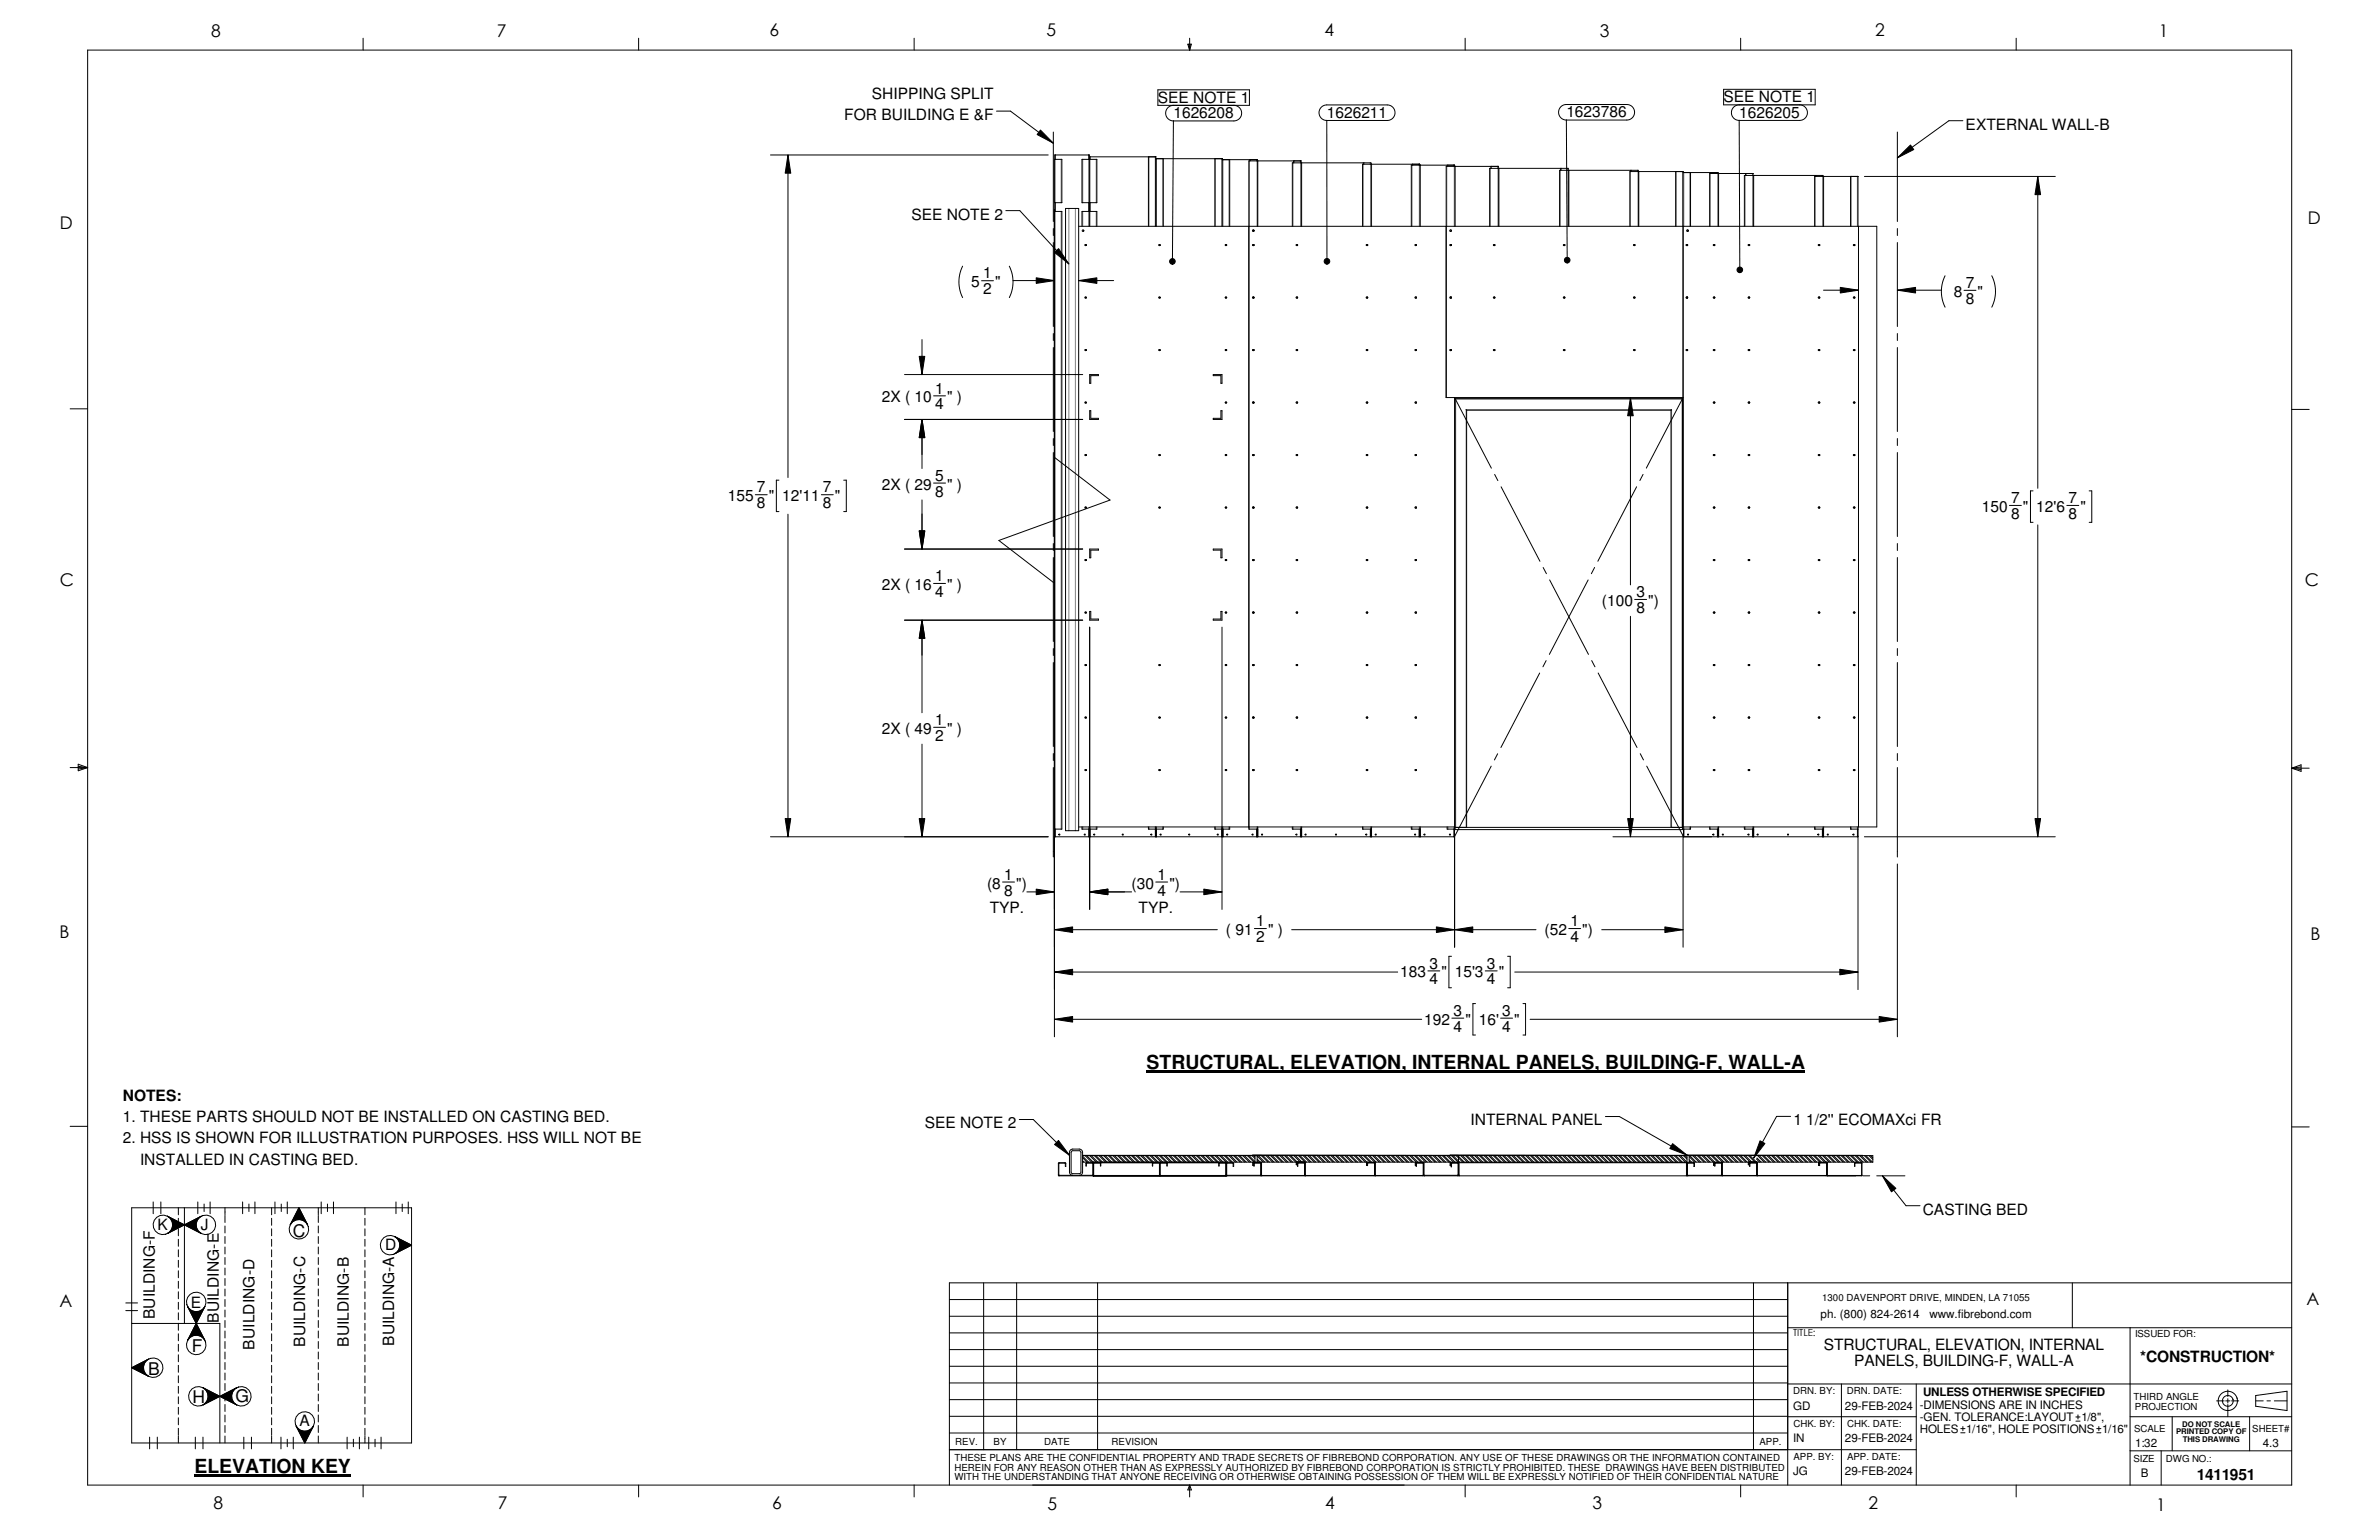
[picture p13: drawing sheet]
<svg xmlns="http://www.w3.org/2000/svg" width="432mm" height="279mm" viewBox="0 0 432 279" stroke-linecap="round" stroke-linejoin="round" font-family="sans-serif">
<defs><g id="words">
<g font-size="3.5">
<text x="208.1" y="193.9">STRUCTURAL, ELEVATION, INTERNAL PANELS, BUILDING-F, WALL-A</text>
<text x="35.3" y="267.2">ELEVATION KEY</text>
</g>
<g font-size="3.2">
<text x="38.3" y="6.6">8</text>
<text x="90.2" y="6.7">7</text>
<text x="139.7" y="6.5">6</text>
<text x="190" y="6.5">5</text>
<text x="240.4" y="6.5">4</text>
<text x="290.4" y="6.7">3</text>
<text x="340.4" y="6.5">2</text>
<text x="391.9" y="6.7">1</text>
<text x="10.9" y="41.5">D</text>
<text x="418.9" y="40.7">D</text>
<text x="10.9" y="106.2">C</text>
<text x="418.4" y="106.4">C</text>
<text x="10.8" y="170.2">B</text>
<text x="419.4" y="170.5">B</text>
<text x="53.2" y="224.5">C</text>
<text x="10.8" y="237.2">A</text>
<text x="418.6" y="236.7">A</text>
<text x="34.8" y="245.3">F</text>
<text x="26.9" y="249.4">B</text>
<text x="34.9" y="254.5">H</text>
<text x="42.7" y="254.4">G</text>
<text x="38.8" y="273.8">8</text>
<text x="90.4" y="273.8">7</text>
<text x="140.2" y="273.8">6</text>
<text x="190.1" y="273.9">5</text>
<text x="240.5" y="273.8">4</text>
<text x="289" y="273.9">3</text>
<text x="339.1" y="273.8">2</text>
<text x="391.4" y="274.1">1</text>
</g>
<g font-size="2.8">
<text x="158.3" y="18">SHIPPING SPLIT</text>
<text x="153.2" y="21.8">FOR BUILDING E &amp;F</text>
<text x="210.2" y="18.6">SEE NOTE 1</text>
<text x="213" y="21.5">1626208</text>
<text x="240.8" y="21.4">1626211</text>
<text x="284.3" y="21.3">1623786</text>
<text x="312.8" y="18.5">SEE NOTE 1</text>
<text x="315.7" y="21.4">1626205</text>
<text x="356.8" y="23.5">EXTERNAL WALL-B</text>
<text x="165.4" y="39.8">SEE NOTE 2</text>
<text x="176.3" y="52.1">5</text>
<text x="178.5" y="53.4">2</text>
<text x="178.5" y="50.5">1</text>
<text x="180.6" y="52.1">&quot;</text>
<text x="354.6" y="53.8">8</text>
<text x="356.8" y="52.3">7</text>
<text x="358.9" y="53.8">&quot;</text>
<text x="356.8" y="55.1">8</text>
<text x="169.7" y="71.4">1</text>
<text x="160.1" y="73">2X ( 10</text>
<text x="169.7" y="74.3">4</text>
<text x="171.9" y="73">&quot; )</text>
<text x="137.4" y="89.3">7</text>
<text x="149.4" y="89.3">7</text>
<text x="160.1" y="88.8">2X ( 29</text>
<text x="169.7" y="87.2">5</text>
<text x="171.9" y="88.8">&quot; )</text>
<text x="132.1" y="90.9">155</text>
<text x="137.4" y="92.2">8</text>
<text x="139.6" y="90.9">&quot;</text>
<text x="142" y="90.9">12'11</text>
<text x="149.4" y="92.2">8</text>
<text x="151.5" y="90.9">&quot;</text>
<text x="169.7" y="90.1">8</text>
<text x="359.7" y="92.9">150</text>
<text x="365" y="94.2">8</text>
<text x="365" y="91.3">7</text>
<text x="367.2" y="92.9">&quot;</text>
<text x="369.6" y="92.9">12'6</text>
<text x="375.4" y="94.2">8</text>
<text x="375.4" y="91.3">7</text>
<text x="377.6" y="92.9">&quot;</text>
<text x="160.1" y="107">2X ( 16</text>
<text x="169.7" y="105.4">1</text>
<text x="171.9" y="107">&quot; )</text>
<text x="169.7" y="108.3">4</text>
<text x="290.7" y="109.9">(100</text>
<text x="297" y="108.3">3</text>
<text x="297" y="111.2">8</text>
<text x="299.2" y="109.9">&quot;)</text>
<text x="169.7" y="131.5">1</text>
<text x="160.1" y="133.1">2X ( 49</text>
<text x="169.7" y="134.4">2</text>
<text x="171.9" y="133.1">&quot; )</text>
<text x="179.2" y="161.2">(8</text>
<text x="182.3" y="159.6">1</text>
<text x="184.4" y="161.2">&quot;)</text>
<text x="205.4" y="161.2">(30</text>
<text x="210.1" y="159.6">1</text>
<text x="212.2" y="161.2">&quot;)</text>
<text x="179.6" y="165.6">TYP.</text>
<text x="182.3" y="162.5">8</text>
<text x="206.7" y="165.6">TYP.</text>
<text x="210.1" y="162.5">4</text>
<text x="222.5" y="169.6">( 91</text>
<text x="228" y="168">1</text>
<text x="228" y="170.9">2</text>
<text x="230.1" y="169.6">&quot; )</text>
<text x="280.4" y="169.6">(52</text>
<text x="285" y="168">1</text>
<text x="285" y="170.9">4</text>
<text x="287.2" y="169.6">&quot;)</text>
<text x="254.2" y="177.3">183</text>
<text x="259.5" y="175.7">3</text>
<text x="259.5" y="178.6">4</text>
<text x="261.6" y="177.3">&quot;</text>
<text x="264" y="177.3">15'3</text>
<text x="269.9" y="178.6">4</text>
<text x="269.9" y="175.7">3</text>
<text x="272.1" y="177.3">&quot;</text>
<text x="258.5" y="185.9">192</text>
<text x="263.8" y="184.3">3</text>
<text x="266" y="185.9">&quot; 16'</text>
<text x="272.7" y="184.3">3</text>
<text x="274.8" y="185.9">&quot;</text>
<text x="263.8" y="187.2">4</text>
<text x="272.7" y="187.2">4</text>
<text x="22.3" y="199.8">NOTES:</text>
<text x="22.3" y="203.6">1. THESE PARTS SHOULD NOT BE INSTALLED ON CASTING BED.</text>
<text x="22.3" y="207.5">2. HSS IS SHOWN FOR ILLUSTRATION PURPOSES. HSS WILL NOT BE</text>
<text x="167.9" y="204.7">SEE NOTE 2</text>
<text x="266.9" y="204.2">INTERNAL PANEL</text>
<text x="325.5" y="204.2">1 1/2'' ECOMAXci FR</text>
<text x="25.4" y="211.3">INSTALLED IN CASTING BED.</text>
<text x="349" y="220.4">CASTING BED</text>
<text x="28.6" y="223.1">K</text>
<text x="36.5" y="223.1">J</text>
<text x="69.9" y="226.8">D</text>
<text x="28.1" y="239.3" transform="rotate(-90 28.1 239.3)">BUILDING-F</text>
<text x="34.6" y="237.2">E</text>
<text x="39.7" y="240" transform="rotate(-90 39.7 240)">BUILDING-E</text>
<text x="46.2" y="244.8" transform="rotate(-90 46.2 244.8)">BUILDING-D</text>
<text x="55.4" y="244.4" transform="rotate(-90 55.4 244.4)">BUILDING-C</text>
<text x="63.3" y="244.3" transform="rotate(-90 63.3 244.3)">BUILDING-B</text>
<text x="71.5" y="244.1" transform="rotate(-90 71.5 244.1)">BUILDING-A</text>
<text x="331.1" y="244.9">STRUCTURAL, ELEVATION, INTERNAL</text>
<text x="336.6" y="247.8">PANELS, BUILDING-F, WALL-A</text>
<text x="388.5" y="247.2">*CONSTRUCTION*</text>
<text x="54.4" y="258.7">A</text>
<text x="398.7" y="268.5">1411951</text>
</g>
<g font-size="2.1">
<text x="330.4" y="239.1">ph. (800) 824-2614</text>
<text x="350.2" y="239.1">www.fibrebond.com</text>
<text x="325.5" y="255.8">GD</text>
<text x="334.9" y="255.8">29-FEB-2024</text>
<text x="348.5" y="255.7">-DIMENSIONS ARE IN INCHES</text>
<text x="348.5" y="257.8">-GEN. TOLERANCE:LAYOUT 1/8&quot;,</text>
<text x="349" y="253.3">UNLESS OTHERWISE SPECIFIED</text>
<text x="325.5" y="261.7">IN</text>
<text x="334.9" y="261.7">29-FEB-2024</text>
<text x="348.5" y="259.9">HOLES 1/16&quot;, HOLE POSITIONS 1/16&quot;</text>
<text x="387.6" y="262.5">1:32</text>
<text x="410.7" y="262.5">4.3</text>
<text x="325.5" y="267.6">JG</text>
<text x="334.9" y="267.6">29-FEB-2024</text>
<text x="388.6" y="267.9">B</text>
</g>
<g font-size="1.8">
<text x="330.7" y="236.1">1300 DAVENPORT DRIVE, MINDEN, LA 71055</text>
<text x="325.5" y="242.3">TITLE:</text>
<text x="387.5" y="242.7">ISSUED FOR:</text>
<text x="325.5" y="253">DRN. BY:</text>
<text x="335.2" y="252.9">DRN. DATE:</text>
<text x="387.3" y="254">THIRD ANGLE</text>
<text x="387.5" y="255.8">PROJECTION</text>
<text x="173.4" y="262.2">REV.</text>
<text x="180.4" y="262.2">BY</text>
<text x="189.5" y="262.2">DATE</text>
<text x="201.8" y="262.2">REVISION</text>
<text x="319.4" y="262.2">APP.</text>
<text x="325.5" y="258.9">CHK. BY:</text>
<text x="335.2" y="258.9">CHK. DATE:</text>
<text x="387.4" y="259.7">SCALE</text>
<text x="408.8" y="259.9">SHEET#</text>
<text x="173.2" y="266.8">HEREIN FOR ANY REASON OTHER THAN AS EXPRESSLY AUTHORIZED BY FIBREBOND CORPORATION IS STRICTLY PROHIBITED. THESE DRAWINGS HAVE BEEN DISTRIBUTED</text>
<text x="173.2" y="268.6">WITH THE UNDERSTANDING THAT ANYONE RECEIVING OR OTHERWISE OBTAINING POSSESSION OF THEM WILL BE EXPRESSLY NOTIFIED OF THEIR CONFIDENTIAL NATURE</text>
<text x="173.2" y="265">THESE PLANS ARE THE CONFIDENTIAL PROPERTY AND TRADE SECRETS OF FIBREBOND CORPORATION. ANY USE OF THESE DRAWINGS OR THE INFORMATION CONTAINED</text>
<text x="325.5" y="264.9">APP. BY:</text>
<text x="335.2" y="264.9">APP. DATE:</text>
<text x="387.2" y="265.3">SIZE</text>
<text x="393.1" y="265.3">DWG NO.:</text>
</g>
<g font-size="1.4">
<text x="395" y="260.2">PRINTED COPY OF</text>
<text x="396.1" y="258.8">DO NOT SCALE</text>
<text x="396.2" y="261.7">THIS DRAWING</text>
</g>
</g></defs>
<g fill="none" stroke="#000" stroke-width=".18">
<path d="M15.9 9.1h400.1v260.3h-400.1zM65.9 6.9v2.2M115.9 6.9v2.2M165.9 6.9v2.2M210.2 16.3h16.6v2.8h-16.6zM213 19.1a1.41 1.41 0 0 0-1.4 1.4 1.41 1.41 0 0 0 1.4 1.4M215.6 8h.6l-.3 1.1zM215.7 8l.2 1.1M215.9 6.9v2.2M216 8l-.1 1.1M224 19.1a1.41 1.41 0 0 1 1.4 1.4 1.41 1.41 0 0 1-1.4 1.4h-11M239.8 19.5l.5-.3 .5-.2h11a1.41 1.41 0 0 1 1.4 1.4 1.41 1.41 0 0 1-1.4 1.5h-11a1.41 1.41 0 0 1-1.3-.9 1.41 1.41 0 0 1 .3-1.5z"/>
<path d="M265.9 6.9v2.2M283.3 19.4l.4-.3 .6-.1h11a1.41 1.41 0 0 1 1.4 1.4 1.41 1.41 0 0 1-1.4 1.4h-11a1.41 1.41 0 0 1-1.3-.9 1.41 1.41 0 0 1 .3-1.5zM312.8 16.2h16.7v2.8h-16.7zM315.7 19a1.41 1.41 0 0 0-1.4 1.4 1.41 1.41 0 0 0 1.4 1.5h10.9a1.41 1.41 0 0 0 1.5-1.5 1.41 1.41 0 0 0-1.5-1.4M315.9 6.9v2.2M365.9 6.9v2.2M139.8 28.1h50.5M143 28.1l.5 3.3h-1zM143 28.1v58.5M180.9 20.2h2.5l7.8 5.8M182.6 38.2h2.5l8.9 9.7M188.8 23.6l2.4 2.4-3-1.6z"/>
<path d="M191.2 24v16.2M191.4 38.4h1.3v112h-1.3M191.4 28.9h1.3v7.9h-1.3zM191.4 38v150.1M191.5 28.9v-.8h6.2v.8M191.5 36.8v1.6M193.4 37.8h2.4v112.9h-2.4zM196.4 28.9h2.7v7.9h-2.7zM197.6 28.1v.8M197.6 36.8v1.6M197.7 36.8v1.6M197.7 28.9v7.9"/>
<path d="M197.7 38.4v2.7M197.8 36.8v1.6M197.8 28.5v.4M208.4 28.5v12.6M209.8 28.5v12.6M209.8 28.8h12.1l-.1 12.3M209.8 28.5h-12v.4M211.1 28.8v12.3M213 21.9l-.2 25.5M220.5 28.8v12.3M221.8 29h6.4v.2M223.2 29v12.1"/>
<path d="M226.8 29v.2M228.3 29.2v11.9M234.8 29.2v.3M236.1 29.5v-.3h-9.4v121.2h1.6v1.4M236.2 29.5v11.6M240.8 21.8v25.6M247.4 29.5v.3M248.8 29.8v-.3h-14.2v11.6M248.9 29.8v11.3M256.3 29.8v.2M257.7 29.8v.2M257.7 29.8h-10.4v11.3"/>
<path d="M257.7 30v11.1M262.7 30v.2M264 30.2v-.2h-7.8v11.1M264.1 30.2v10.9M270.6 30.2v.3M272 30.5v-.3h-9.5v41.9h43l-6.7 12.8M272 30.5v10.6M283.3 30.5v.4M284.3 21.7l.2 25.5M284.7 30.9v-.4h-14.3v10.6M284.7 30.9v10.2M296 30.9v.2"/>
<path d="M297.4 31.1v-.2h-14.3v10.2M297.4 31.1v10M304.1 31.1v10M305.5 31.3h6.3v.2M306.8 31.3v9.8M310.5 31.3v.2M311.9 31.5v9.6M315.7 21.8l.1 27.2M316.8 31.5v.3M318.2 31.8v-.3h-7.9v9.6M318.2 31.8v9.3M329.5 31.8v.2"/>
<path d="M330.9 32v-.2h-14.3v9.3M330.9 32v9.1M335.9 32v9.1M338.4 32h34.6M344.4 28.7l2.4-2.4 .6 .8zM344.4 24v16.2M356.3 21.9h-2.6l-9.3 6.8M369.9 32l.5 3.3h-1zM369.9 32v56.6M174.7 48.3a6.4 6.4 0 0 0 0 5.7M178.2 50.9h2.1M183.2 48.3a6.4 6.4 0 0 1 0 5.7"/>
<path d="M183.9 50.9h7.5M188.1 50.4l3.3 .5-3.3 .5zM191.2 41.5v1.2M191.2 44v15.2M191.4 45.8l.7-.7 1.9 2.8zM195.8 50.9l3.3-.5v1zM195.8 41.1h144.8v108.9h-35.1M195.8 50.9h6.3M196.4 41.1v-2.7h2.7v2.7M212.4 47.1a.51 .51 0 0 1 .9 .1 .51 .51 0 0 1-.5 .7v-.5v.5a.51 .51 0 0 1-.5-.3 .51 .51 0 0 1 .1-.5zM227.5 41.7l.1 .2M227.5 44.4v.2"/>
<path d="M227.5 53.9v.2M227.5 44.4h.1l-.1 .2M227.5 44.4h-.2l.2 .2M227.5 53.9l.1 .1-.1 .1M227.5 53.9l-.2 .1 .2 .1M227.5 44.4l.1 .1-.1 .1M227.6 41.9l-.1 .1M240.4 47.1a.51 .51 0 0 1 .9 .1 .51 .51 0 0 1-.5 .7v-.5v.5a.51 .51 0 0 1-.4-.3 .51 .51 0 0 1 0-.5zM263.3 41.7l.1 .2M263.4 41.9l-.1 .1M284.1 46.8a.51 .51 0 0 1 .8 .2 .51 .51 0 0 1-.4 .7v-.5v.5a.51 .51 0 0 1-.5-.3 .51 .51 0 0 1 .1-.6zM295.8 41.1v-10h9.7v119.3h1.3v-.4"/>
<path d="M306.3 41.7l.1 .2M306.4 41.9l-.1 .1M315.5 48.6a.51 .51 0 0 1 .8 .2 .51 .51 0 0 1-.5 .7v-.5v.5a.51 .51 0 0 1-.5-.4 .51 .51 0 0 1 .2-.5zM329.4 41.1v-9.1h7.8v9.1M331 52.6h6.3M334 52.1l3.3 .5-3.3 .6zM337.3 41.1v108.9M344.4 52.6l3.3-.5v1.1zM344.4 41.5v1.2M344.4 44v15.2M344.4 52.6h8M353 50a6.4 6.4 0 0 0 0 5.7"/>
<path d="M356.5 52.7h2.1M361.5 50a6.4 6.4 0 0 1 0 5.7M12.7 74.2h3.2M164.2 76.1h32.3M164.2 68h32.3M166.8 64.7h1.1l-.6 3.3zM167.3 76.1l.6 3.3h-1.1zM167.3 61.6v6.4M167.3 76.1v8.9M169.4 71.8h2.2M191.2 60.5v1.3M191.2 63v15.3"/>
<path d="M191.2 79.6v1.2M197.1 63.4h-.2v.2h.3l-.1-.2M197.1 72.9h-.2v.2h.3l-.1-.2M197.8 74.5h.2v1.4h1.4v.2h-1.6zM197.8 68h1.6v.2h-1.4v1.3h-.2zM210.5 63.4h-.1l-.1 .2h.3l-.1-.2M220.2 75.9h1.4v-1.4h.2v1.6h-1.6zM220.2 68h1.6v1.5h-.2v-1.3h-1.4zM222.6 63.4h-.2v.2h.2v-.2M222.6 72.9h-.2v.2h.2v-.2M227.5 63.4v.2M227.5 72.9v.2"/>
<path d="M227.5 63.4l.1 .1-.1 .1M227.5 72.9l.1 .1-.1 .1M264.1 72.3l.1 .1M264.1 72.3v78.2h41.3v-78.2M264.1 72.3h41.3M266.1 74.3l.1 .1M266.2 74.4v75.7M266.2 74.4h37.1M295.9 72.1l.5 3.3h-1zM295.9 72.1v34M303.3 74.4v75.7M303.4 74.3l-.1 .1"/>
<path d="M305.4 72.3l-.1 .1M344.4 60.5v1.3M344.4 63v15.3M344.4 79.6v1.2M416 74.3h3.1M137.1 89.8h2.2M141.4 87.1h-.5v5.7h.5M143 93.3v58.5M149.1 89.8h2.1M153.1 87.1h.5v5.7h-.5M164.2 99.6h32.3M166.8 96.3h1.1l-.6 3.3z"/>
<path d="M167.3 90.7v8.9M169.4 87.6h2.2M191.2 82.1v15.2M191.2 98.6v1.3M191.4 83l10.1 7.7-20.2 7.4 10.1 7.7M197.8 99.6h1.6v.2h-1.4v1.4h-.2zM220.2 99.6h1.6v1.6h-.2v-1.4h-1.4zM227.5 82.5v.2M227.5 92v.2M227.5 82.5h.1l-.1 .2M227.5 82.5h-.2l.2 .2M227.5 92l.1 .1-.1 .1"/>
<path d="M227.5 92l-.2 .1 .2 .1M227.5 82.5l.1 .1-.1 .1M270.7 84.9l-6.7-12.8v99.7M271.3 86.1l.6 1.1M272.5 88.3l7 13.5M297.1 88.3l-7.1 13.5M298.2 86.1l-.6 1.1M344.4 82.1v15.2M344.4 98.6v1.3M364.7 91.7h2.2M369 89.1h-.5v5.7h.5M369.9 95.2v56.6"/>
<path d="M375.1 91.7h2.2M379.2 89.1h.5v5.7h-.5M164.2 112.5h32.3M167.3 112.5l.6 3.3h-1.1zM167.3 112.5v16.8M169.4 105.9h2.2M191.2 101.1v15.3M191.2 117.7v1.2M197 101.7h.2v-.2h-.3l.1 .2M197.8 110.9h.2v1.4h1.4v.2h-1.6zM197.8 113.8v51.2M220.2 112.3h1.4v-1.4h.2v1.6h-1.6z"/>
<path d="M221.8 113.8v51.2M222.5 101.7h.1v-.2h-.2l.1 .2M227.5 101.5v.2M227.5 111v.2M227.5 101.5l.1 .1-.1 .1M227.5 101.5l-.2 .1 .2 .1M227.5 111l.1 .1-.1 .1M227.5 111l-.2 .1 .2 .1M280.1 103l.6 1.1M280.6 119.9l-.6 1.1M281.3 105.2l7 13.5M288.3 105.2l-7.1 13.5"/>
<path d="M288.9 119.8l.6 1.2M289.4 103l-.6 1.1M295.9 111.8v40M296.7 108.8h2.2M344.4 101.1v15.3M344.4 117.7v1.2M12.7 139.3h3.2M14.2 139l1.7 .3M14.2 138.7l1.7 .6-1.7 .5zM15.9 139.3l-1.7 .2M167.3 135v16.8M169.4 132h2.2"/>
<path d="M191.2 120.2v15.2M191.2 136.7v1.3M191.2 139.2v16.3M227.5 120.6v.2M227.5 130.1v.2M227.5 139.6v.2M227.5 120.6h.1l-.1 .2M227.5 120.6h-.2l.2 .2M227.5 130.1l-.2 .1 .2 .1M227.5 130.1l.1 .1-.1 .1M227.5 139.6l-.2 .1 .2 .1M227.5 139.6l.1 .1-.1 .1"/>
<path d="M227.5 120.6l.1 .1-.1 .1M270.7 139l-6.7 12.8h-6.2l-.1-1.8M271.8 136.8l-.6 1.1M279.5 122.1l-7.1 13.5M290.1 122.1l7 13.5M297.7 136.7l.6 1.2M298.9 139l6.7 12.8v-1.4M344.4 120.2v15.2M344.4 136.7v1.3M344.4 139.2v16.3M416 139.4h3.1M416 139.4l1.7-.6v1.1z"/>
<path d="M416 139.4l1.7 .2M417.7 139.1l-1.7 .3M139.8 151.8h50.5M142.5 148.5h1l-.5 3.3zM166.8 148.5h1.1l-.6 3.3zM191.5 150.4v1.4h6.2v-1.4M195.8 150h68.2M196.4 150v.4h2.7v-.4M197.6 150.4v1.4M197.7 150v.4M197.8 150.4v1.4M208.4 150v.4h2.7v-.4"/>
<path d="M209.7 150.4v1.4M209.8 150v1.8h-12M220.5 150v.4h2.7v-.4M221.8 150v1.8h-11.9v-1.4M221.9 150.4v1.4h6.3v-1.4M222 150.4v1.4M228.1 150.4v1.4M228.3 150v1.8h7.8v-1.4M234.6 150v.4h1.6v1.4h12.6v-1.4M236.1 150.4v1.4M236.2 150v.4M247.3 150v.4h1.6v1.4"/>
<path d="M248.8 150.4v1.4M248.9 150v1.8h8.8v-1.4M256.2 150v.4h1.6v1.4M257.6 150.4v1.4M262.7 150v.4h1.3M263.9 150.4v1.4M264.1 150.1h41.3M295.4 148.5h1l-.5 3.3zM305.5 151.3v20.5M305.6 150.4v1.4M310.3 150v.4h1.6M311.7 150.4v1.4"/>
<path d="M311.8 150.4v1.4h-19M311.9 150v1.8h6.3v-1.4M316.6 150v.4h1.7M318.1 150.4v1.4M318.2 150l.1 1.8h12.5v-1.4M329.4 150v.4h1.6v1.4M330.8 150.4v1.4M330.9 150v1.8h6.3M335.9 150v.4h1.3M337.2 150.4v1.4M337.2 150v29.5M338.4 151.8h34.6"/>
<path d="M344.4 156.8v31.3M369.4 148.5h1l-.5 3.3zM182 160h2.1M186.4 161.8h5M188.1 161.3l3.3 .5-3.3 .5zM191.4 176.4l3.3-.5v1zM191.4 168.7l3.3-.5v1zM191.4 176.4h62.3M191.4 168.7h29.6M197.8 161.8l3.3-.5v1zM197.8 161.8h7.6M209.8 160h2.1"/>
<path d="M214.2 161.8h7.6M218.5 161.3l3.3 .5-3.3 .5zM227.7 168.5h2.2M234.4 168.7h44.4M259.2 176.1h2.1M260.7 168.2l3.3 .5-3.3 .5zM263.5 173.5h-.5v5.7h.5M264 168.7l3.3-.5v1zM269.6 176.1h2.1M273.6 173.5h.5v5.7h-.5M274.9 176.4h62.3M284.7 168.5h2.2"/>
<path d="M290.7 168.7h14.8M302.2 168.2l3.3 .5-3.3 .5zM333.9 175.9l3.3 .5-3.3 .5zM191.4 184.9l3.3-.5v1zM191.4 184.9h66.6M263.5 184.7h2.2M267.8 182.1h-.5v5.7h.5M272.4 184.7h2.1M276.4 182.1h.5v5.7h-.5M277.7 184.9h66.7M341.1 184.4l3.3 .5-3.3 .5zM12.7 204.3h3.2"/>
<path d="M23.9 219.1h50.8v42.7h-50.8zM27.8 218.1v2.1M29.2 218.1v2.1M32.4 219.1v1.3M33.5 219.1v21M35.9 218.1v2.1M37 218.4v1.4M38.1 218.1v2.1M40.8 219.1v1.3M44 218.1v2.1M45.2 218.4v1.4M46.3 218.1v2.1"/>
<path d="M49.3 219.1v1.3M49.9 218.1v2.1M51 218.4v1.4M52.1 218.1v2.1M54.3 219.1l1.5 3.1-.6-.7-.9-.2-1 .2-.6 .7zM57.8 219.1v1.3M58.3 218.1v2.1M59.4 218.4v1.4M60.5 218.1v2.1M66.2 219.1v1.3M71.9 218.1v2.1M73 218.4v1.4"/>
<path d="M74.1 218.1v2.1M185 203.1h2.5l6.6 6.5M192.1 206.9l2 2.7-2.7-2zM192.2 213.2v-2.1l1.1-.1 .1 .6v-.6h-1.3l.1 2.3M192.2 213.2v.1M194.5 208.9l1.4-.1 .3 .2v3.6l-.2 .3h-1.3l-.3-.2zM194.7 213.2l-.4-.1-.2-.5v-3.6l.2-.4 .4-.1h1.4l.4 .4v3.8l-.2 .4-.4 .1M196.5 209.6l141.5 .1M196.5 209.7h143.4v1.1h-21M196.5 210.8h38.8M196.5 210l.8 .8M196.5 210.6l.2 .2"/>
<path d="M196.5 209.8l1.1 1M196.9 209.7l1.2 1.1M197.2 209.7l1.2 1.1M197.8 209.7l1.2 1.1M198.1 209.7l1.2 1.1M198.4 213.2h-6.2M198.4 213.2v.1M198.4 213.3h-6.2M198.5 213.2v.1M198.5 210.8v.1M198.5 210.9v2.5l24.1-.1M198.5 211.1l-.2-.2h-1.1l-.1 .2 .1 .4v-.5l1.2 .1v2.1"/>
<path d="M198.5 213.2l-.1 .1M198.5 213.3h24.1M198.5 210.9h24.1M198.5 210.9h.1M198.5 213.3h.1M198.6 210.9l-.1 .2M198.6 209.7l1.2 1.1M198.9 209.7l1.2 1.1M199.5 209.7l1.2 1.1M199.7 210.9l.1 .6-.1-.5h-1.2v2.3M199.8 209.7l1.1 1.1M200.3 209.7l1.2 1.1"/>
<path d="M200.6 209.7l1.2 1.1M201.2 209.7l1.1 1.1M201.4 209.7l1.2 1.1M202 209.7l1.2 1.1M202.3 209.7l1.2 1.1M202.8 209.7l1.2 1.1M203.1 209.7l1.2 1.1M203.7 209.7l1.2 1.1M204 209.7l1.2 1.1M204.5 209.7l1.2 1.1M204.8 209.7l1.2 1.1M205.4 209.7l1.2 1.1"/>
<path d="M205.6 209.7l1.2 1.1M206.2 209.7l1.2 1.1M206.5 209.7l1.2 1.1M207 209.7l1.2 1.1M207.3 209.7l1.2 1.1M207.9 209.7l1.2 1.1M208.2 209.7l1.2 1.1M208.7 209.7l1.2 1.1M209 209.7l1.2 1.1M209.3 210.9l-.1 .6v-.5h1.2v2.2M209.6 209.7l1.2 1.1M209.9 209.7l1.1 1.1"/>
<path d="M210.4 210.9l.1 .2M210.4 209.7l1.2 1.1M210.4 213.2l-11.9 .1M210.4 213.2h.1M210.5 213.2l.1 .1M210.5 213.2l-.1 .1M210.5 213.2h.1M210.5 211.1v2.1M210.6 213.3h.1M210.6 210.9l-.1 .2M210.7 209.7l1.2 1.1M211.3 209.7l1.2 1.1"/>
<path d="M211.5 209.7l1.2 1.1M211.7 210.9l.2 .1v.5l-.1-.5h-1.2v2.3M212.1 209.7l1.2 1.1M212.4 209.7l1.2 1.1M212.9 209.7l1.2 1.1M213.2 209.7l1.2 1.1M213.8 209.7l1.2 1.1M214.1 209.7l1.2 1.1M214.6 209.7l1.2 1.1M214.9 209.7l1.2 1.1M215.5 209.7l1.2 1.1M215.7 209.7l1.2 1.1"/>
<path d="M216.3 209.7l1.2 1.1M216.6 209.7l1.2 1.1M217.2 209.7l1.1 1.1M217.4 209.7l1.2 1.1M218 209.7l1.2 1.1M218.3 209.7l1.2 1.1M218.8 209.7l1.2 1.1M219.1 209.7l1.2 1.1M219.7 209.7l1.2 1.1M220 209.7l1.2 1.1M220.5 209.7l1.2 1.1M220.8 209.7l1.2 1.1"/>
<path d="M221.3 210.9l-.1 .6 .1-.5h1.2v2.2M221.4 209.7l1.2 1.2M221.6 209.7l1.2 1.1M222.2 209.7l1.2 1.1M222.5 210.9l.1 .2M222.5 209.7l1.2 1.1M222.5 213.2l-11.9 .1M222.5 213.2h.1M222.6 213.2l-.1 .1M222.6 213.2h.1M222.6 210.9v2.4M222.6 211.1l.1-.2h1.1l.1 .2-.1 .5v-.6l-1.1 .1v2.1"/>
<path d="M222.6 213.2l.1 .1M222.7 213.2v.1M223 209.7l1.2 1.1M223.3 209.7l1.2 1.1M223.9 209.7l1.2 1.1M224.2 209.7l1.2 1.1M224.7 209.7l1.2 1.1M225 209.7l1.2 1.1M225.6 209.7l1.2 1.1M225.9 209.7l1.1 1.1M226.4 209.7l1.2 1.1M226.7 209.7l1.1 1"/>
<path d="M227.3 209.7l.5 .5M227.4 209.6h.1M227.5 210.8l-.1 .1v.5l.1-.5h1.4l.1 2.4M227.5 209.7l.3 .2M227.8 209.7v1.1M228.2 209.7v1.1M228.2 210.6l.2 .2M228.2 210.3l.5 .5M228.2 209.7l1.1 1.1M228.4 209.7l1.2 1.1M228.8 213.2h-6.1M228.8 213.2l.1 .1"/>
<path d="M228.9 210.8l.1 .1v2.4M228.9 213.3h-6.2M228.9 211.1l-.1-.2h-1.1l-.1 .2v.4l.1-.5 1.1 .1v2.1M228.9 213.2v.1M228.9 209.7l1.2 1.1M229 209.6v.1M229 213.3h.1M229.2 209.7l1.2 1.1M229.8 209.7l1.2 1.1M230.1 209.7l1.2 1.1M230.6 209.7l1.2 1.1M230.9 209.7l1.2 1.1"/>
<path d="M231.5 209.7l1.2 1.1M231.7 209.7l1.2 1.1M232.3 209.7l1.2 1.1M232.6 209.7l1.2 1.1M233.1 209.7l1.2 1.1M233.4 209.7l1.2 1.1M234 209.7l1.2 1.1M234.3 209.7l1.2 1.1M234.8 209.7l1.2 1.1M235.1 209.7l1.2 1.1M235.4 210.8h1.4M235.7 209.7l1.2 1.1"/>
<path d="M236 209.7l1.1 1.1M236.5 209.7l1.2 1.1M236.8 213.2l-7.8 .1M236.8 213.2h.1M236.8 209.7l1.2 1.1M236.8 211.1v-.2l-1.3 .1v.6l.1-.6h1.2v2.2M236.8 213.2v-2.3l-1.4-.1-.1 .5 .1-.5h1.5l.1 2.5M236.8 213.2l.1 .1M237 213.3h-.1M237.4 209.7l1.2 1.1M237.6 209.7l1.2 1.1M238.2 209.7l1.2 1.1"/>
<path d="M238.5 209.7l1.2 1.1M239 209.7l1.2 1.1M239.3 209.7l1.2 1.1M239.9 209.7l1.2 1.1M240.2 209.7l1.2 1.1M240.7 209.7l1.2 1.1M241 209.7l1.2 1.1M241.6 209.7l1.2 1.1M241.8 209.7l1.2 1.1M242.4 209.7l1.2 1.1M242.7 209.7l1.2 1.1M243.2 209.7l1.2 1.1"/>
<path d="M243.5 209.7l1.2 1.1M244.1 209.7l1.2 1.1M244.4 209.7l1.2 1.1M244.9 209.7l1.2 1.1M245.2 209.7l1.2 1.1M245.8 209.7l1.2 1.1M246.1 209.7l1.2 1.1M246.6 209.7l1.2 1.1M246.9 209.7l1.2 1.1M247.5 209.7l1.2 1.1M247.7 209.7l1.2 1.1M248.1 210.8l-.1 .1v.5l.1-.5h1.4l.1 2.4"/>
<path d="M248.3 210.9l-.1 .1v.5l.1-.5h1.2v2.2M248.3 209.7l1.3 1.2v2.4M248.6 209.7l1.2 1.1M249.1 209.7l1.2 1.1M249.4 210.9l.1 .2M249.4 209.7l1.2 1.1M249.5 213.2l-12.5 .1M249.5 213.2v.1M249.5 213.3h-12.6M249.6 213.3h.1M250 209.7l1.2 1.1M250.3 209.7l1.2 1.1"/>
<path d="M250.8 209.7l1.2 1.1M251.1 209.7l1.2 1.1M251.7 209.7l1.2 1.1M251.9 209.7l1.2 1.1M252.5 209.7l1.2 1.1M252.8 209.7l1.2 1.1M253.4 209.7l1.1 1.1M253.6 209.7l1.2 1.1M254.2 209.7l1.2 1.1M254.5 209.7l1.2 1.1M255 209.7l1.2 1.1M255.3 209.7l1.2 1.1"/>
<path d="M255.9 209.7l1.2 1.1M256.2 209.7l1.2 1.1M256.7 209.7l1.2 1.1M257 209.7l1.2 1.1M257 210.8l-.1 .2v.4l.1-.5 1.4 .1v2.2M257.1 210.9l-.1 .1v.6l.1-.6h1.2v2.2M257.6 209.7l1.2 1.1M257.8 209.7l1.2 1.1M258.3 210.9l.1 .2M258.3 213.2l-8.6 .1M258.3 213.2h.1M258.3 210.8l.2 .2v2.2"/>
<path d="M258.4 213.2l-8.8 .1M258.4 213.2h.1M258.4 213.2l.1 .1M258.4 209.7l1.2 1.1M258.5 213.2v.1M258.7 209.7l1.2 1.1M259.3 209.7l1.1 1.1M259.5 209.7l1.2 1.1M260.1 209.7l1.2 1.1M260.4 209.7l1.2 1.1M260.9 209.7l1.2 1.1M261.2 209.7l1.2 1.1"/>
<path d="M261.8 209.7l1.2 1.1M262.1 209.7l1.1 1.1M262.6 209.7l1.2 1.1M262.9 209.7l1.2 1.1M263.2 209.6h.1M263.3 210.8l-.1 .1v.5l.1-.5 1.4 .1M263.5 209.7l1.1 1.1M263.7 209.7l1.2 1.1M264.3 209.7l1.2 1.1M264.6 209.7l1.2 1.1M264.6 213.2h-6.1M264.6 213.2l.1 .1"/>
<path d="M264.7 210.8v.1M264.7 213.3h-6.2M264.7 211.1l-.1-.2h-1.1l-.1 .2v.6l.1-.7 1.1 .1v2.1M264.7 209.6v3.7M264.7 213.3h.1M264.8 213.3h.1M264.8 213.2l-.1 .1M264.8 213.3h41.3M264.8 213.3v-2.4h41.3v2.4M265.1 209.7l1.2 1.1M265.4 209.7l1.2 1.1M266 209.7l1.2 1.1"/>
<path d="M266.3 209.7l1.2 1.1M266.8 209.7l1.2 1.1M267.1 209.7l1.2 1.1M267.7 209.7l1.2 1.1M268 209.7l1.1 1.1M268.5 209.7l1.2 1.1M268.8 209.7l1.2 1.1M269.4 209.7l1.1 1.1M269.6 209.7l1.2 1.1M270.2 209.7l1.2 1.1M270.5 209.7l1.2 1.1M271 209.7l1.2 1.1"/>
<path d="M271.3 209.7l1.2 1.1M271.9 209.7l1.2 1.1M272.2 209.7l1.1 1.1M272.7 209.7l1.2 1.1M273 209.7l1.2 1.1M273.6 209.7l1.2 1.1M273.8 209.7l1.2 1.1M274.4 209.7l1.2 1.1M274.7 209.7l1.2 1.1M275.2 209.7l1.2 1.1M275.5 209.7l1.2 1.1M276.1 209.7l1.2 1.1"/>
<path d="M276.4 209.7l1.2 1.1M276.9 209.7l1.2 1.1M277.2 209.7l1.2 1.1M277.8 209.7l1.2 1.1M278.1 209.7l1.1 1.1M278.6 209.7l1.2 1.1M278.9 209.7l1.2 1.1M279.5 209.7l1.1 1.1M279.7 209.7l1.2 1.1M280.3 209.7l1.2 1.1M280.6 209.7l1.2 1.1M281.1 209.7l1.2 1.1"/>
<path d="M281.4 209.7l1.2 1.1M282 209.7l1.2 1.1M282.3 209.7l1.2 1.1M282.8 209.7l1.2 1.1M283.1 209.7l1.2 1.1M283.7 209.7l1.2 1.1M283.9 209.7l1.2 1.1M284.5 209.7l1.2 1.1M284.8 209.7l1.2 1.1M285.4 209.7l1.1 1.1M285.6 209.7l1.2 1.1M286.2 209.7l1.2 1.1"/>
<path d="M286.5 209.7l1.2 1.1M287 209.7l1.2 1.1M287.3 209.7l1.2 1.1M287.9 209.7l1.2 1.1M288.2 209.7l1.1 1.1M288.7 209.7l1.2 1.1M289 209.7l1.2 1.1M289.6 209.7l1.1 1.1M289.8 209.7l1.2 1.1M290.4 209.7l1.2 1.1M290.7 209.7l1.2 1.1M291.2 209.7l1.2 1.1"/>
<path d="M291.4 202.6h2.5l12.3 7v3.7M291.5 209.7l1.2 1.1M292.1 209.7l1.2 1.1M292.4 209.7l1.2 1.1M292.9 209.7l1.2 1.1M293.2 209.7l1.2 1.1M293.8 209.7l1.2 1.1M294 209.7l1.2 1.1M294.6 209.7l1.2 1.1M294.9 209.7l1.2 1.1M295.5 209.7l1.1 1.1M295.7 209.7l1.2 1.1"/>
<path d="M296.3 209.7l1.2 1.1M296.6 209.7l1.2 1.1M297.1 209.7l1.2 1.1M297.4 209.7l1.2 1.1M298 209.7l1.2 1.1M298.3 209.7l1.1 1.1M298.8 209.7l1.2 1.1M299.1 209.7l1.2 1.1M299.7 209.7l1.1 1.1M299.9 209.7l1.2 1.1M300.5 209.7l1.2 1.1M300.8 209.7l1.2 1.1"/>
<path d="M301.3 209.7l1.2 1.1M301.6 209.7l1.2 1.1M302.2 209.7l1.2 1.1M302.5 209.7l1.2 1.1M303 209.7l1.2 1.1M303.3 209.7l1.2 1.1M303.6 207.5l2.6 2.1-3.1-1.2zM303.9 209.7l1.2 1.1M304.2 209.7l1.1 1.1M304.7 209.7l1.2 1.1M305 209.7l1.2 1.1h-69.3M305.6 209.7l.6 .6"/>
<path d="M305.8 209.7l.4 .3M306.1 213.2l.2 .1M306.1 213.3h.1M306.2 213.3h-.1M306.2 211.1l.1-.2h1.1l.1 .2v.5l-.1-.6-1.1 .1v2.1M306.3 213.2v.1M306.6 209.7v1.1h10.7M306.6 210.7l.1 .1M306.6 209.9l1 .9M306.6 210.4l.4 .4M306.7 209.7l1.2 1.1M307.2 209.7l1.2 1.1"/>
<path d="M307.5 209.7l1.2 1.1M307.5 209.6v.1M308.1 209.7l1.2 1.1M308.4 209.7l1.2 1.1M308.9 209.7l1.2 1.1M309.2 209.7l1.2 1.1M309.8 209.7l1.2 1.1M310 209.7l1.2 1.1M310.6 209.7l1.2 1.1M310.9 209.7l1.2 1.1M311.1 210.8l-.1 .2v.4l.1-.5h1.4l.1 2.4M311.4 209.7l1.2 1.1"/>
<path d="M311.7 209.7l1.2 1.1M312.3 209.7l1.2 1.1M312.5 213.2h-6.2M312.5 213.2v.1M312.5 210.8l.1 .1v2.4M312.5 213.3h-6.2M312.5 211.1l-.1-.2h-1.1l-.1 .2v.4l.1-.5 1.2 .1v2.1M312.6 209.7l1.2 1.1M312.6 213.3h.1M313.1 209.7l1.2 1.1M313.4 209.7l1.2 1.1M314 209.7l1.2 1.1"/>
<path d="M314.3 209.7l1.1 1.1M314.8 209.7l1.2 1.1M315.1 209.7l1.2 1.1M315.7 209.7l1.1 1.1M315.9 209.7l1.2 1.1M316.5 209.7l1.2 1.1M316.8 209.7l1.2 1.1M317.3 209.7l1.2 1.1M317.4 210.8h1.5M317.6 209.7l1.2 1.1M318.8 210.3l.6 .5M318.8 213.2l-6.1 .1"/>
<path d="M318.8 213.2h.1M318.9 213.2v-2.3l-1.5-.1-.1 .5 .1-.5h1.5l.1 2.5M318.9 213.2l.1 .1M318.9 213.2l-6.3 .1M318.9 211.1l-.1-.2-1.2 .1v.6v-.6h1.2v2.2M318.9 213.2h.1M318.9 210.1l.8 .7M319 213.3h.1M319.1 209.7l1.1 1.1M319.3 209.7l1.2 1.1M319.5 207l.8 .5-2 2.6zM319.9 209.7l1.2 1.1"/>
<path d="M320.1 209.7l1.2 1.1M320.7 209.7l1.2 1.1M321 209.7l1.2 1.1M321.6 209.7l1.1 1.1M321.8 209.7l1.2 1.1M322.4 209.7l1.2 1.1M322.7 209.7l1.2 1.1M323.2 209.7l1.2 1.1M323.5 209.7l1.2 1.1M324.1 209.7l1.2 1.1M324.4 209.7l1.1 1.1M324.9 209.7l1.2 1.1"/>
<path d="M325 202.5h-2.5l-4.2 7.6M325.2 209.7l1.2 1.1M325.8 209.7l1.1 1.1M326 209.7l1.2 1.1M326.6 209.7l1.2 1.1M326.9 209.7l1.2 1.1M327.4 209.7l1.2 1.1M327.7 209.7l1.2 1.1M328.3 209.7l1.2 1.1M328.6 209.7l1.2 1.1M329.1 209.7l1.2 1.1M329.4 209.7l1.2 1.1"/>
<path d="M330 209.7l1.2 1.1M330.2 210.8l-.1 .2v.4l.1-.5h1.4l.1 2.4M330.3 209.7l1.1 1.1M330.3 210.9l-.1 .1v.5l.1-.5h1.2v2.2M330.8 209.7l1.2 1.1M331.1 209.7l1.2 1.1M331.5 210.9l.1 .2M331.5 213.2l-12.5 .1M331.5 213.2l.1 .1M331.6 210.8l.1 .1v2.4M331.6 213.3h-12.6M331.6 213.2v.1"/>
<path d="M331.7 209.7l1.1 1.1M331.7 213.3h.1M331.9 209.7l1.2 1.1M332.5 209.7l1.2 1.1M332.8 209.7l1.2 1.1M333.3 209.7l1.2 1.1M333.6 209.7l1.2 1.1M334.2 209.7l1.2 1.1M334.5 209.7l1.1 1.1M335 209.7l1.2 1.1M335.3 209.7l1.2 1.1M335.9 209.7l1.2 1.1"/>
<path d="M336.1 209.7l1.2 1.1M336.7 209.7l1.2 1.1M337 209.7l1.2 1.1M337.5 209.7l1.2 1.1M337.8 209.7l1.2 1.1M337.9 213.2l-6.2 .1M337.9 213.2h.1M337.9 213.2v-2.2h-1.2l-.1 .6 .1-.6h1.2v2.2M338.1 213.3h1.3M338.4 209.7l1.2 1.1M338.7 209.7l1.2 1.1M339.2 209.7l.7 .7"/>
<path d="M339.5 209.7l.4 .4M340.6 213.3h5.2M341.7 213.3l2.4 2.3-.8 .6zM341.7 213.3l4.2 5.5h2.6M416 204.5h3.1M22.8 236.4h2.2M22.8 237.8h2.2M30.4 220.6l3.1 1.6-3.1 1.6 .7-.6 .2-.9-.2-1zM30.4 220.6l6.2 3.2M32.4 221v1.3M32.4 222.9v1.3M32.4 224.8v1.3"/>
<path d="M32.4 226.7v1.3M32.4 228.7v1.2M32.4 230.6v1.2M32.4 232.5v1.2M32.4 234.4v1.2M32.4 236.3v1.2M32.4 238.2v1.2M33.5 222.2l3.1-1.6-.8 .7-.2 .8 .2 1 .8 .7zM34 237l.7 .7 .8 .3 1-.3 .7-.7-1.6 3.1zM34 237l3.2 6.2M36.6 220.6l-6.2 3.2M37.2 237l-3.2 6.2"/>
<path d="M40.8 220.5v1.3M40.8 222.4v1.3M40.8 224.3v1.3M40.8 226.2v1.3M40.8 228.1v1.3M40.8 230v1.3M40.8 232v1.2M40.8 233.9v1.2M40.8 235.8v1.2M40.8 237.7v1.2M40.8 239.6v1.2M49.3 221v1.3"/>
<path d="M49.3 222.9v1.3M49.3 224.8v1.3M49.3 226.7v1.3M49.3 228.7v1.2M49.3 230.6v1.2M49.3 232.5v1.2M49.3 234.4v1.2M49.3 236.3v1.2M49.3 238.2v1.2M52.7 222.2l1.6-3.1 1.5 3.1M57.8 220.5v1.3M57.8 222.4v1.3"/>
<path d="M57.8 224.3v1.3M57.8 226.2v1.3M57.8 228.1v1.3M57.8 230v1.3M57.8 232v1.2M57.8 233.9v1.2M57.8 235.8v1.2M57.8 237.7v1.2M57.8 239.6v1.2M66.2 221v1.3M66.2 222.9v1.3M66.2 224.8v1.3"/>
<path d="M66.2 226.7v1.3M66.2 228.7v1.2M66.2 230.6v1.2M66.2 232.5v1.2M66.2 234.4v1.2M66.2 236.3v1.2M66.2 238.2v1.2M71.6 224.3l3.1 1.6-3.1 1.6 .7-.7 .3-.9-.3-.9zM71.6 224.3l3.1 1.6-3.1 1.6M172.3 235.8h152.2M172.3 238.8h152.2M178.5 232.7v30.3"/>
<path d="M184.5 232.7v30.3M199.2 232.7v30.3M318.3 232.7v30.3M324.5 232.7v36.7M376.1 232.7v8.2M416 232.7h-243.7v36.7M23.9 248.1l3.1-1.5-.7 .6-.3 .9 .3 1 .7 .6zM23.9 240.1h16v21.7M27 246.6l-3.1 1.5 3.1 1.6M32.4 240.1v1.3M32.4 242v1.3M32.4 243.9v1.3"/>
<path d="M32.4 245.8v1.3M32.4 247.7v1.3M32.4 249.6v1.3M32.4 251.5v1.3M32.4 253.4v1.3M32.4 255.3v1.3M32.4 257.2v1.3M32.4 259.1v1.3M35.6 240.1l1.6 3.1-.7-.7-.9-.3-.9 .3-.7 .7zM36.8 251.8l3.1 1.5-3.1 1.6 .7-.7 .3-.9-.3-.9zM36.8 251.8l6.2 3.1M39.9 253.3l3.1-1.5-.7 .6-.3 .9 .3 1 .7 .6z"/>
<path d="M40.8 241.5v1.2M40.8 243.4v1.3M40.8 245.3v1.3M40.8 247.2v1.3M40.8 249.1v1.3M40.8 251v1.3M40.8 252.9v1.3M40.8 254.8v1.3M40.8 256.7v1.3M40.8 258.6v1.3M43 251.8l-6.2 3.1M49.3 240.1v1.3"/>
<path d="M49.3 242v1.3M49.3 243.9v1.3M49.3 245.8v1.3M49.3 247.7v1.3M49.3 249.6v1.3M49.3 251.5v1.3M49.3 253.4v1.3M49.3 255.3v1.3M49.3 257.2v1.3M49.3 259.1v1.3M53.7 258.7l.6 .6 .9 .4 .9-.2 .8-.8-1.6 3.1zM53.7 258.7l1.6 3.1 1.6-3.1"/>
<path d="M57.8 241.5v1.2M57.8 243.4v1.3M57.8 245.3v1.3M57.8 247.2v1.3M57.8 249.1v1.3M57.8 251v1.3M57.8 252.9v1.3M57.8 254.8v1.3M57.8 256.7v1.3M57.8 258.6v1.3M66.2 240.1v1.3M66.2 242v1.3"/>
<path d="M66.2 243.9v1.3M66.2 245.8v1.3M66.2 247.7v1.3M66.2 249.6v1.3M66.2 251.5v1.3M66.2 253.4v1.3M66.2 255.3v1.3M66.2 257.2v1.3M66.2 259.1v1.3M172.3 241.8h152.2M172.3 244.9h152.2M172.3 247.9h152.2"/>
<path d="M172.3 250.9h152.2M172.3 253.9h152.2M172.3 257h152.2M172.3 260h152.2M324.5 257h23.3M324.5 240.9h91.5M324.5 251.1h91.5M334.2 251.1v18.3M347.8 251.1v18.3M355.9 259.9h.8M355.9 259.2h.8M356.3 258.8v.8"/>
<path d="M376.8 257.8h.7M376.8 257.1h.7M377.2 256.7v.8M380.6 259.9h.7M380.6 259.2h.7M380.9 258.8v.8M386.6 240.9v28.5M386.6 257h29.4M394.3 257v6.2M402.3 254.2h1.4M404 254.2h.8M404.4 252.2v1.2"/>
<path d="M404.4 253.8v.7M404.4 254.8v2.2M405 254.2h1.3M408.3 257v6.2M409.4 254.2h1.4M409.4 253.2l5.7-.8v3.5l-5.7-.8zM411.5 254.2h.6M412.8 254.2h2.3M27.2 260.7v2.2M28.5 260.7v2.2M32.4 260.5v1.3M35.5 260.7v2.2"/>
<path d="M36.8 260.7v2.2M40.8 260.5v1.3M44.3 260.7v2.2M45.6 260.7v2.2M49.3 260.5v1.3M51 260.7v2.2M52.1 261.1v1.4M53.2 260.7v2.2M57.8 260.5v1.3M63 260.7v2.2M64.1 261.1v1.4M65.2 260.7v2.2"/>
<path d="M65.9 269.4v2.2M66.2 260.5v1.3M66.9 260.7v2.2M68.1 261.1v1.4M69.2 260.7v2.2M115.9 269.4v2.2M165.9 269.4v2.2M172.3 263h175.5M215.9 269.4l.3 .9h-.6zM215.9 269.4v2.2M265.9 269.4v2.2M315.9 269.4v2.2"/>
<path d="M365.9 269.4v2.2M386.6 263.2h29.4M392.3 263.2v6.2"/>
<circle cx="196.6" cy="41.9" r=".15"/>
<circle cx="197.1" cy="44.4" r=".13"/>
<circle cx="197.1" cy="54" r=".13"/>
<circle cx="210.5" cy="44.4" r=".13"/>
<circle cx="210.5" cy="54" r=".13"/>
<circle cx="222.5" cy="54" r=".13"/>
<circle cx="222.5" cy="44.5" r=".13"/>
<circle cx="227.5" cy="41.9" r=".15"/>
<circle cx="235.4" cy="54" r=".13"/>
<circle cx="235.4" cy="44.4" r=".13"/>
<circle cx="248.1" cy="54" r=".13"/>
<circle cx="248.1" cy="44.4" r=".13"/>
<circle cx="257" cy="54" r=".14"/>
<circle cx="257" cy="44.4" r=".14"/>
<circle cx="263.3" cy="41.9" r=".15"/>
<circle cx="263.3" cy="44.4" r=".13"/>
<circle cx="263.3" cy="54" r=".13"/>
<circle cx="271.2" cy="54" r=".13"/>
<circle cx="271.2" cy="44.4" r=".13"/>
<circle cx="283.9" cy="44.4" r=".13"/>
<circle cx="283.9" cy="54" r=".13"/>
<circle cx="296.6" cy="44.4" r=".14"/>
<circle cx="296.6" cy="54" r=".14"/>
<circle cx="306.2" cy="54" r=".14"/>
<circle cx="306.2" cy="44.4" r=".14"/>
<circle cx="306.3" cy="41.9" r=".15"/>
<circle cx="311.1" cy="54" r=".14"/>
<circle cx="311.1" cy="44.4" r=".14"/>
<circle cx="317.4" cy="44.4" r=".14"/>
<circle cx="317.4" cy="54" r=".14"/>
<circle cx="330.2" cy="44.5" r=".14"/>
<circle cx="330.2" cy="54" r=".14"/>
<circle cx="336.5" cy="44.4" r=".14"/>
<circle cx="336.5" cy="54" r=".14"/>
<circle cx="227.5" cy="63.5" r=".13"/>
<circle cx="227.5" cy="73" r=".13"/>
<circle cx="235.4" cy="73" r=".13"/>
<circle cx="235.4" cy="63.5" r=".13"/>
<circle cx="248.1" cy="73" r=".13"/>
<circle cx="248.1" cy="63.5" r=".13"/>
<circle cx="257" cy="63.5" r=".14"/>
<circle cx="257" cy="73" r=".14"/>
<circle cx="263.3" cy="63.5" r=".13"/>
<circle cx="271.2" cy="63.5" r=".13"/>
<circle cx="283.9" cy="63.5" r=".13"/>
<circle cx="296.6" cy="63.5" r=".14"/>
<circle cx="306.2" cy="63.5" r=".14"/>
<circle cx="311.1" cy="63.5" r=".14"/>
<circle cx="311.1" cy="73" r=".14"/>
<circle cx="317.4" cy="63.5" r=".14"/>
<circle cx="317.4" cy="73" r=".14"/>
<circle cx="330.2" cy="63.5" r=".14"/>
<circle cx="330.2" cy="73.1" r=".14"/>
<circle cx="336.5" cy="73" r=".14"/>
<circle cx="336.5" cy="63.5" r=".14"/>
<circle cx="197.1" cy="92.1" r=".13"/>
<circle cx="197.1" cy="82.5" r=".13"/>
<circle cx="210.5" cy="92.1" r=".13"/>
<circle cx="210.5" cy="82.5" r=".13"/>
<circle cx="222.5" cy="82.6" r=".13"/>
<circle cx="222.5" cy="92.1" r=".13"/>
<circle cx="235.4" cy="92.1" r=".13"/>
<circle cx="235.4" cy="82.5" r=".13"/>
<circle cx="248.1" cy="92.1" r=".13"/>
<circle cx="248.1" cy="82.5" r=".13"/>
<circle cx="257" cy="92.1" r=".14"/>
<circle cx="257" cy="82.5" r=".14"/>
<circle cx="311.1" cy="92.1" r=".14"/>
<circle cx="311.1" cy="82.5" r=".14"/>
<circle cx="317.4" cy="82.5" r=".14"/>
<circle cx="317.4" cy="92.1" r=".14"/>
<circle cx="330.2" cy="82.6" r=".14"/>
<circle cx="330.2" cy="92.1" r=".14"/>
<circle cx="336.5" cy="82.5" r=".14"/>
<circle cx="336.5" cy="92.1" r=".14"/>
<circle cx="197.1" cy="111.1" r=".13"/>
<circle cx="222.5" cy="111.1" r=".13"/>
<circle cx="235.4" cy="101.6" r=".13"/>
<circle cx="235.4" cy="111.1" r=".13"/>
<circle cx="248.1" cy="101.6" r=".13"/>
<circle cx="248.1" cy="111.1" r=".13"/>
<circle cx="257" cy="101.6" r=".14"/>
<circle cx="257" cy="111.1" r=".14"/>
<circle cx="311.1" cy="101.6" r=".14"/>
<circle cx="311.1" cy="111.1" r=".14"/>
<circle cx="317.4" cy="101.6" r=".14"/>
<circle cx="317.4" cy="111.1" r=".14"/>
<circle cx="330.2" cy="111.2" r=".14"/>
<circle cx="330.2" cy="101.6" r=".14"/>
<circle cx="336.5" cy="101.6" r=".14"/>
<circle cx="336.5" cy="111.1" r=".14"/>
<circle cx="197.1" cy="120.6" r=".13"/>
<circle cx="197.1" cy="130.2" r=".13"/>
<circle cx="197.1" cy="139.7" r=".13"/>
<circle cx="210.5" cy="120.6" r=".13"/>
<circle cx="210.5" cy="130.2" r=".13"/>
<circle cx="210.5" cy="139.7" r=".13"/>
<circle cx="222.5" cy="120.6" r=".13"/>
<circle cx="222.5" cy="130.2" r=".13"/>
<circle cx="222.5" cy="139.7" r=".13"/>
<circle cx="235.4" cy="139.7" r=".13"/>
<circle cx="235.4" cy="130.2" r=".13"/>
<circle cx="235.4" cy="120.6" r=".13"/>
<circle cx="248.1" cy="120.6" r=".13"/>
<circle cx="248.1" cy="139.7" r=".13"/>
<circle cx="248.1" cy="130.2" r=".13"/>
<circle cx="257" cy="120.6" r=".14"/>
<circle cx="257" cy="139.7" r=".14"/>
<circle cx="257" cy="130.2" r=".14"/>
<circle cx="311.1" cy="120.6" r=".14"/>
<circle cx="311.1" cy="130.2" r=".14"/>
<circle cx="311.1" cy="139.7" r=".14"/>
<circle cx="317.4" cy="120.6" r=".14"/>
<circle cx="317.4" cy="130.2" r=".14"/>
<circle cx="317.4" cy="139.7" r=".14"/>
<circle cx="330.2" cy="139.7" r=".14"/>
<circle cx="330.2" cy="120.7" r=".14"/>
<circle cx="330.2" cy="130.2" r=".14"/>
<circle cx="336.5" cy="120.6" r=".14"/>
<circle cx="336.5" cy="130.2" r=".14"/>
<circle cx="336.5" cy="139.7" r=".14"/>
<circle cx="192.3" cy="151.4" r=".1"/>
<circle cx="196.9" cy="151.4" r=".1"/>
<circle cx="198.6" cy="151.4" r=".1"/>
<circle cx="203.8" cy="151.4" r=".1"/>
<circle cx="209" cy="151.4" r=".1"/>
<circle cx="210.7" cy="151.4" r=".1"/>
<circle cx="215.9" cy="151.4" r=".1"/>
<circle cx="221" cy="151.4" r=".1"/>
<circle cx="222.7" cy="151.4" r=".1"/>
<circle cx="227.4" cy="151.4" r=".1"/>
<circle cx="229.1" cy="151.4" r=".1"/>
<circle cx="235.3" cy="151.4" r=".1"/>
<circle cx="237" cy="151.4" r=".1"/>
<circle cx="242.5" cy="151.4" r=".1"/>
<circle cx="248" cy="151.4" r=".1"/>
<circle cx="249.7" cy="151.4" r=".1"/>
<circle cx="256.8" cy="151.4" r=".1"/>
<circle cx="258.6" cy="151.4" r=".1"/>
<circle cx="263.2" cy="151.4" r=".1"/>
<circle cx="306.4" cy="151.4" r=".1"/>
<circle cx="311" cy="151.4" r=".1"/>
<circle cx="312.7" cy="151.4" r=".1"/>
<circle cx="317.4" cy="151.4" r=".1"/>
<circle cx="319" cy="151.4" r=".1"/>
<circle cx="324.5" cy="151.4" r=".1"/>
<circle cx="330" cy="151.4" r=".1"/>
<circle cx="331.8" cy="151.4" r=".1"/>
<circle cx="336.4" cy="151.4" r=".1"/>
<circle cx="29.6" cy="222.2" r="1.77"/>
<circle cx="35.6" cy="236.2" r="1.77"/>
<circle cx="37.4" cy="222.2" r="1.77"/>
<circle cx="54.3" cy="223" r="1.77"/>
<circle cx="70.8" cy="225.9" r="1.77"/>
<circle cx="27.8" cy="248.1" r="1.77"/>
<circle cx="35.6" cy="244" r="1.77"/>
<circle cx="36" cy="253.3" r="1.77"/>
<circle cx="43.8" cy="253.3" r="1.77"/>
<circle cx="55.3" cy="257.9" r="1.77"/>
<circle cx="404.4" cy="254.2" r="1.75"/>
<circle cx="404.4" cy="254.2" r=".98"/>
</g>
<g fill="none" stroke="#808080" stroke-width=".18">
<path d="M191.5 28.1v123.7M192.6 28.9v7.9M192.6 38.4v112M194 37.8v112.9M195.2 37.8v112.9M196.5 28.9v7.9M196.5 38.4v2.7M197.6 28.1v13M197.8 28.5v12.6M199 28.9v7.9M199 38.4v2.7M208.6 28.5v12.6"/>
<path d="M209.7 28.5v12.6M209.7 28.5h.1M209.9 28.8v12.3M209.9 28.8h.1M211 28.8v12.3M220.6 28.8v12.3M221.7 28.8v12.3M221.7 28.8h.1M222 29v12.1M222 29h.1M223.1 29v12.1M226.8 29.2v11.9"/>
<path d="M227 29v.2M228.1 29v.2M228.1 29h.1M228.1 29.2v11.9M228.3 29.2v11.9M234.7 29.5v11.6M234.9 29.2v.3M236 29.2v.3M236.1 29.5v11.6M236.3 29.5v11.6M247.4 29.8v11.3M247.6 29.5v.3"/>
<path d="M248.7 29.5v.3M248.8 29.8v11.3M248.9 29.8v11.3M256.3 30v11.1M256.4 29.8v.2M257.5 29.8v.2M257.5 29.8h.1M257.6 30v11.1M257.8 30v11.1M262.6 30.2v10.9M262.8 30v.2M263.9 30v.2"/>
<path d="M264 30.2v10.9M264.1 30.2v10.9M270.5 30.5v10.6M270.7 30.2v.3M271.8 30.2v.3M271.8 30.2h.1M271.9 30.5v10.6M272.1 30.5v10.6M283.2 30.9v10.2M283.4 30.5v.4M284.5 30.5v.4M284.6 30.9v10.2"/>
<path d="M284.8 30.9v10.2M295.9 31.1v10M296.1 30.9v.2M297.2 30.9v.2M297.3 31.1v10M297.5 31.1v10M304.2 31.1v10M305.4 31.1v10M305.4 31.1h.1M305.6 31.3v9.8M305.6 31.3h.1M306.7 31.3v9.8"/>
<path d="M310.4 31.5v9.6M310.6 31.3v.2M311.7 31.3v.2M311.7 31.3h.1M311.8 31.5v9.6M311.9 31.5v9.6M316.7 31.8v9.3M316.9 31.5v.3M318.1 31.5v.3M318.1 31.5h.1M318.1 31.8v9.3M318.3 31.8v9.3"/>
<path d="M329.5 32v9.1M329.6 31.8v.2M330.8 31.8v.2M330.8 32v9.1M331 32v9.1M336 32v9.1M337.1 32v9.1M337.1 32h.1M196.5 150v.4M197.6 150v1.8M197.8 150v1.8M199 150v.4"/>
<path d="M208.6 150v.4M209.7 150v1.8M209.9 150v1.8M211 150v.4M220.6 150v.4M221.7 150v1.8M222 150v1.8M223.1 150v.4M226.8 150v.4M228.1 150.4v1.4M228.1 150v.4M228.3 150v1.8"/>
<path d="M234.7 150v.4M236 150.4v1.4M236.1 150v.4M236.3 150v1.8M247.4 150v.4M248.7 150.4v1.4M248.8 150v.4M248.9 150v1.8M256.3 150v.4M257.5 150.4v1.4M257.6 150v.4M257.8 150v1.8"/>
<path d="M262.8 150v.4M263.9 150v1.8M264.2 150.1v-77.7h41.1v77.7M266.1 150.1v-75.8h37.3v75.8M305.6 150v1.8M306.7 150v.4M310.4 150v.4M311.7 150.4v1.4M311.8 150v.4M311.9 150v1.8M316.7 150v.4M318.1 150.4v1.4"/>
<path d="M318.1 150v.4M318.3 150v1.8M329.5 150v.4M330.8 150.4v1.4M330.8 150v.4M331 150v1.8M336 150v.4M337.1 150v1.8M192.1 213.2h.1M192.1 211.1h.1M192.2 210.9v.1M192.2 213.2v.1"/>
<path d="M193.3 210.9v.1M193.4 211.1h.1M197.1 211.1h.1M197.2 210.9v.1M198.3 210.9v.1M198.3 213.2v.1M198.4 213.2h.1M198.4 211.1h.1M198.5 213.2h.1M198.5 211.1h.1M198.5 211h.1M198.5 213.3h.1"/>
<path d="M198.6 210.9v.1M198.6 213.3h.1M199.7 210.9v.1M199.7 211.1h.1M199.8 211h9.4M209.2 211.1h.1M209.3 210.9v.1M210.4 210.9v.1M210.4 213.3h.1M210.4 213.2h.2M210.4 211.1h.2M210.5 211h.1"/>
<path d="M210.5 213.3h.1M210.6 210.9v.1M210.6 213.3h.1M211.7 210.9v.1M211.8 211.1h.1M211.8 211h9.4M221.2 211.1h.1M221.3 210.9v.1M222.5 210.9v.1M222.5 213.3h.1M222.5 213.2h.1M222.5 211.1h.1"/>
<path d="M222.5 211h.1M222.6 213.2h.1M222.6 211.1h.1M222.7 210.9v.1M222.7 213.2v.1M223.8 210.9v.1M223.8 211.1h.1M227.4 211h.1M227.5 210.8v.1M227.6 211.1h.1M227.7 210.9v.1M228.8 210.9v.1"/>
<path d="M228.8 213.2v.1M228.8 213.2h.1M228.8 211.1h.1M228.9 210.8v.1M228.9 213.2h.1M228.9 211h.1M229 213.3h.1M235.3 210.9h.1M235.4 210.8h.1M235.5 211.1h.1M235.6 210.9v.1M236.7 210.9v.1"/>
<path d="M236.7 213.3h.1M236.8 210.8h.1M236.8 213.2h.1M236.8 211.1h.1M236.8 210.9h.1M237 213.3h.1M248 211h.1M248.1 210.8v.1M248.2 211.1h.1M248.3 210.9v.1M249.4 210.9v.1M249.4 213.3h.1"/>
<path d="M249.5 211.1h.1M249.5 213.2h.1M249.5 210.8v.1M249.5 211h.1M249.7 213.3h.1M256.9 211h.1M257 210.8v.1M257 211.1h.1M257.1 210.9v.1M258.3 210.9v.1M258.3 213.3h.1M258.3 213.2h.1"/>
<path d="M258.3 211.1h.1M258.3 210.8v.1M258.4 213.2h.1M258.4 211h.1M258.5 213.2v.1M263.2 211h.1M263.3 210.8v.1M263.4 211.1h.1M263.5 210.9v.1M264.6 210.9v.1M264.6 213.2v.1M264.6 213.2h.1"/>
<path d="M264.6 211.1h.1M264.7 210.8v.1M264.7 210.9h41.5M264.7 213h.1M306.1 213h.1M306.2 213.2h.1M306.2 211.1h.1M306.3 210.9v.1M306.3 213.2v.1M307.4 210.9v.1M307.5 211.1h.1M311 211h.1"/>
<path d="M311.1 210.8v.1M311.2 211.1h.1M311.3 210.9v.1M312.4 210.9v.1M312.4 213.2v.1M312.5 213.2h.1M312.5 211.1h.1M312.5 210.8v.1M312.5 211h.1M312.7 213.3h.1M317.3 210.9h.1M317.5 210.8h.1"/>
<path d="M317.6 211.1h.1M317.7 210.9v.1M318.8 210.9v.1M318.8 213.3h.1M318.8 210.8h.1M318.8 213.2h.1M318.8 211.1h.1M318.9 213.2h.1M318.9 210.9h.1M319 213.3h.1M330.1 211h.1M330.2 210.8v.1"/>
<path d="M330.2 211.1h.1M330.3 210.9v.1M331.5 210.9v.1M331.5 213.3h.1M331.5 211.1h.1M331.5 213.2h.1M331.6 210.8v.1M331.6 213.2h.1M331.6 211h.1M331.7 213.3h.1M336.6 211.1h.1M336.7 210.9v.1"/>
<path d="M337.8 210.9v.1M337.8 213.3h.1M337.9 213.2h.1M337.9 211.1h.1"/>
</g>
<g fill="#000">
<path d="M143 28.1l.5 3.3h-1zM188.8 23.6l2.4 2.4-3-1.6zM344.4 28.7l2.4-2.4 .6 .8zM369.9 32l.5 3.3h-1zM188.1 50.4l3.3 .5-3.3 .5zM191.4 45.8l.7-.7 1.9 2.8zM195.8 50.9l3.3-.5v1zM334 52.1l3.3 .5-3.3 .6zM344.4 52.6l3.3-.5v1.1zM167.3 76.1l.6 3.3h-1.1zM166.8 64.7h1.1l-.6 3.3zM295.9 72.1l.5 3.3h-1z"/>
<path d="M166.8 96.3h1.1l-.6 3.3zM167.3 112.5l.6 3.3h-1.1zM142.5 148.5h1l-.5 3.3zM166.8 148.5h1.1l-.6 3.3zM295.4 148.5h1l-.5 3.3zM369.4 148.5h1l-.5 3.3zM191.4 176.4l3.3-.5v1zM188.1 161.3l3.3 .5-3.3 .5zM191.4 168.7l3.3-.5v1zM197.8 161.8l3.3-.5v1zM218.5 161.3l3.3 .5-3.3 .5zM264 168.7l3.3-.5v1z"/>
<path d="M260.7 168.2l3.3 .5-3.3 .5zM302.2 168.2l3.3 .5-3.3 .5zM333.9 175.9l3.3 .5-3.3 .5zM191.4 184.9l3.3-.5v1zM341.1 184.4l3.3 .5-3.3 .5zM192.1 206.9l2 2.7-2.7-2zM303.6 207.5l2.6 2.1-3.1-1.2zM319.5 207l.8 .5-2 2.6zM341.7 213.3l2.4 2.3-.8 .6z"/>
<path d="M212.4 47.1a.51 .51 0 0 1 .9 .1 .51 .51 0 0 1-.5 .7v-.5v.5a.51 .51 0 0 1-.5-.3 .51 .51 0 0 1 .1-.5z" fill-rule="evenodd"/>
<path d="M240.4 47.1a.51 .51 0 0 1 .9 .1 .51 .51 0 0 1-.5 .7v-.5v.5a.51 .51 0 0 1-.4-.3 .51 .51 0 0 1 0-.5z" fill-rule="evenodd"/>
<path d="M284.1 46.8a.51 .51 0 0 1 .8 .2 .51 .51 0 0 1-.4 .7v-.5v.5a.51 .51 0 0 1-.5-.3 .51 .51 0 0 1 .1-.6z" fill-rule="evenodd"/>
<path d="M315.5 48.6a.51 .51 0 0 1 .8 .2 .51 .51 0 0 1-.5 .7v-.5v.5a.51 .51 0 0 1-.5-.4 .51 .51 0 0 1 .2-.5z" fill-rule="evenodd"/>
<path d="M30.4 220.6l3.1 1.6-3.1 1.6 .7-.6 .2-.9-.2-1z" fill-rule="evenodd"/>
<path d="M33.5 222.2l3.1-1.6-.8 .7-.2 .8 .2 1 .8 .7z" fill-rule="evenodd"/>
<path d="M34 237l.7 .7 .8 .3 1-.3 .7-.7-1.6 3.1z" fill-rule="evenodd"/>
<path d="M54.3 219.1l1.5 3.1-.6-.7-.9-.2-1 .2-.6 .7z" fill-rule="evenodd"/>
<path d="M71.6 224.3l3.1 1.6-3.1 1.6 .7-.7 .3-.9-.3-.9z" fill-rule="evenodd"/>
<path d="M23.9 248.1l3.1-1.5-.7 .6-.3 .9 .3 1 .7 .6z" fill-rule="evenodd"/>
<path d="M35.6 240.1l1.6 3.1-.7-.7-.9-.3-.9 .3-.7 .7z" fill-rule="evenodd"/>
<path d="M36.8 251.8l3.1 1.5-3.1 1.6 .7-.7 .3-.9-.3-.9z" fill-rule="evenodd"/>
<path d="M39.9 253.3l3.1-1.5-.7 .6-.3 .9 .3 1 .7 .6z" fill-rule="evenodd"/>
<path d="M53.7 258.7l.6 .6 .9 .4 .9-.2 .8-.8-1.6 3.1z" fill-rule="evenodd"/>
</g>
<path d="M208.1 194.5h119.5M35.3 267.8h28.4" fill="none" stroke="#000" stroke-width=".37"/>
<use href="#words"/>
</svg>
